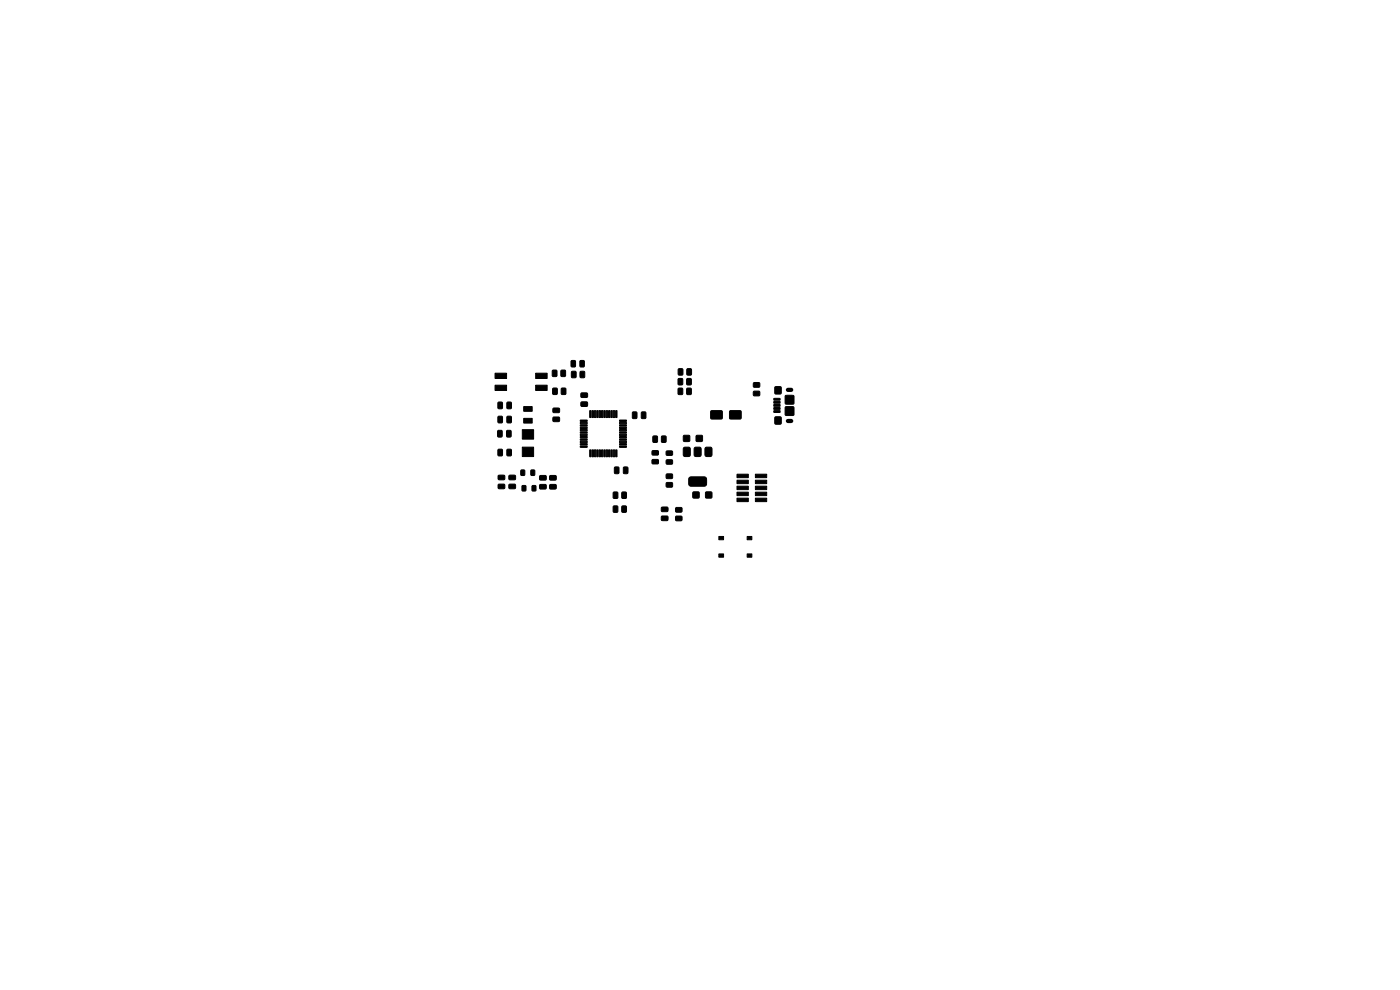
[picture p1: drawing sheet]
<svg xmlns="http://www.w3.org/2000/svg" width="297mm" height="210mm" viewBox="0 0 297 210" stroke-linecap="round" stroke-linejoin="round" font-family="sans-serif">
<g fill="#000" stroke="#000" stroke-width=".21">
<path d="M117.2 78.6l.7-.1 .2 .1 .1 1-.2 .3h-.6l-.2-.2zM119 78.6l.7-.1 .3 .1v1l-.2 .3h-.6l-.2-.2zM121.2 76.5h.7l.2 .1v1l-.1 .2-.6 .1-.3-.2zM121.3 78.8l.7-.1 .2 .2v1l-.1 .2h-.6l-.3-.1zM123.1 76.5h.6l.3 .1v1l-.2 .2-.6 .1-.2-.2zM123.1 78.8l.7-.1 .2 .2 .1 1-.2 .2h-.6l-.2-.1zM143.9 78.3l.7-.1 .3 .1v1l-.2 .3h-.6l-.2-.2zM145.8 78.3l.7-.1 .2 .1v1l-.1 .3h-.7l-.2-.2zM105 79.2h2.5v1.1h-2.5zM105 81.7h2.5v1.1h-2.5zM105.6 91.3h.7l.2 .1v1.1l-.1 .2h-.6l-.2-.1zM105.7 85.3h.7l.2 .1v1.1l-.1 .2h-.6l-.3-.1z"/>
<path d="M105.7 95.3h.7l.2 .1v1.1l-.1 .2h-.6l-.3-.1zM105.7 88.3h.7l.2 .1v1.1l-.1 .2h-.6l-.3-.1zM107.5 91.3h.7l.2 .1 .1 1.1-.2 .2h-.6l-.2-.1zM107.6 85.3h.7l.2 .1v1.1l-.1 .2h-.6l-.3-.1zM107.6 95.3h.7l.2 .1v1.1l-.1 .2h-.6l-.3-.1zM107.6 88.3h.7l.2 .1v1.1l-.1 .2h-.6l-.3-.1zM110.8 91.1h2.4v2h-2.4zM110.8 94.8h2.4v2h-2.4zM111.1 88.7h1.8v1h-1.8zM111.1 86.3h1.8v1h-1.8zM113.6 81.7h2.5v1.1h-2.5zM113.6 79.2h2.5v1.1h-2.5z"/>
<path d="M117.3 82.4l.7-.1 .2 .2v1l-.1 .2h-.6l-.3-.2zM117.3 86.6h1.3l.1 .2v.6l-.2 .1h-1.1l-.1-.2zM117.3 88.5h1.3l.1 .2v.6l-.2 .1h-1.1l-.1-.2zM119.1 82.4l.7-.1 .3 .2v1l-.2 .2h-.6l-.2-.2zM123.1 89.1h1.4l.1 .2-1.4 .1zM123.1 89.6h1.4l.1 .2-1.4 .1zM123.1 90.1h1.4l.1 .2-1.4 .1zM123.1 90.6h1.4l.1 .2-1.4 .1zM123.1 91.1h1.4l.1 .2-1.4 .1zM123.1 91.6h1.4l.1 .2-1.4 .1zM123.1 92.1h1.4l.1 .2-1.4 .1zM123.1 92.6h1.4l.1 .2-1.4 .1z"/>
<path d="M123.1 93.1h1.4l.1 .2-1.4 .1zM123.1 93.6h1.4l.1 .2-1.4 .1zM123.1 94.1h1.4l.1 .2-1.4 .1zM123.1 94.6h1.4l.1 .2-1.4 .1zM123.3 83.4l1.2-.1 .2 .3-.1 .6-.2 .1h-1l-.2-.2zM123.3 85.3l1.2-.1 .2 .3-.1 .6-.2 .1h-1l-.2-.2zM125.1 95.4l.3 .1-.1 1.4-.2-.1zM125.1 87.1l.3 .1-.1 1.4-.2-.1zM125.6 95.4l.3 .1-.1 1.4-.2-.1zM125.6 87.1l.3 .1-.1 1.4-.2-.1zM126.1 95.4l.3 .1-.1 1.4-.2-.1zM126.1 87.1l.3 .1-.1 1.4-.2-.1z"/>
<path d="M126.6 95.4l.3 .1-.1 1.4-.2-.1zM126.6 87.1l.3 .1-.1 1.4-.2-.1zM127.1 95.4l.3 .1-.1 1.4-.2-.1zM127.1 87.1l.3 .1-.1 1.4-.2-.1zM127.6 95.4l.3 .1-.1 1.4-.2-.1zM127.6 87.1l.3 .1-.1 1.4-.2-.1zM128.1 95.4l.3 .1-.1 1.4-.2-.1zM128.1 87.1l.3 .1-.1 1.4-.2-.1zM128.6 95.4l.3 .1-.1 1.4-.2-.1zM128.6 87.1l.3 .1-.1 1.4-.2-.1zM129.1 95.4l.3 .1-.1 1.4-.2-.1zM129.1 87.1l.3 .1-.1 1.4-.2-.1z"/>
<path d="M129.6 95.4l.3 .1-.1 1.4-.2-.1zM129.6 87.1l.3 .1-.1 1.4-.2-.1zM130.1 95.4l.3 .1-.1 1.4-.2-.1zM130.1 87.1l.3 .1-.1 1.4-.2-.1zM130.6 95.4l.3 .1-.1 1.4-.2-.1zM130.6 87.1l.3 .1-.1 1.4-.2-.1zM131.4 94.6h1.4l.1 .2-1.4 .1zM131.4 94.1h1.4l.1 .2-1.4 .1zM131.4 93.6h1.4l.1 .2-1.4 .1zM131.4 93.1h1.4l.1 .2-1.4 .1zM131.4 92.6h1.4l.1 .2-1.4 .1zM131.4 92.1h1.4l.1 .2-1.4 .1z"/>
<path d="M131.4 91.6h1.4l.1 .2-1.4 .1zM131.4 91.1h1.4l.1 .2-1.4 .1zM131.4 90.6h1.4l.1 .2-1.4 .1zM131.4 90.1h1.4l.1 .2-1.4 .1zM131.4 89.6h1.4l.1 .2-1.4 .1zM131.4 89.1h1.4l.1 .2-1.4 .1zM134.2 87.4h.7l.2 .1v1.1l-.1 .2h-.6l-.2-.1zM136.1 87.4h.7l.2 .1v1.1l-.1 .2h-.6l-.2-.1zM138.4 97.5h1.1l.2 .2v.6l-.2 .1h-1l-.2-.2zM138.4 95.6h1.1l.2 .2v.6l-.2 .1h-1l-.2-.2zM138.6 92.5h.7l.2 .1v1l-.2 .2-.6 .1-.2-.2zM140.4 92.5h.7l.2 .1v1l-.1 .2-.6 .1-.3-.2z"/>
<path d="M141.4 95.7h1.1l.2 .2v.6l-.2 .1h-1l-.2-.2zM141.4 97.6l1.1-.1 .2 .3v.5l-.2 .2h-1l-.2-.3zM143.9 80.3h.7l.2 .1 .1 1-.2 .3h-.6l-.3-.2zM143.9 82.4l.7-.1 .2 .2 .1 1-.2 .2h-.6l-.3-.1zM145 92.4h1.3v1.2h-1.3zM145.7 80.3h.7l.3 .1v1l-.2 .3h-.6l-.2-.2zM145 95l.3-.2 .9 .1 .2 .1 .1 1.5-.2 .3h-1l-.3-.1zM145.7 82.4l.7-.1 .3 .2v1l-.2 .2h-.6l-.2-.1zM147.7 92.4h1.3v1.2h-1.3zM147.3 95l.3-.2 .9 .1 .2 .1 .1 1.5-.2 .3h-1l-.3-.1zM149.6 95l.3-.2 .9 .1 .2 .1v1.5l-.1 .3h-1l-.3-.1zM150.8 87.2h2.4v1.6h-2.4z"/>
<path d="M154.8 87.2h2.4v1.6h-2.4zM159.9 83h1.1l.2 .2v.6l-.3 .2h-.9l-.2-.3zM159.9 81.2h1.1l.2 .2v.6l-.3 .2-.9-.1-.2-.2zM164.2 87.1h1.2l.1 .3-1.3 .1zM164.2 86.5h1.2l.1 .3h-1.3zM164.2 85.8h1.2l.1 .3-1.3 .1zM164.2 85.2h1.2l.1 .3h-1.3zM164.2 84.5h1.2l.1 .3-1.3 .1zM164.4 88.5h1.3v1.4h-1.3zM164.4 82.1h1.3v1.4h-1.3zM166.6 86.3h1.8v1.8h-1.8zM166.6 83.9h1.8v1.8h-1.8z"/>
<path d="M105.7 102.8l1.2-.1 .2 .2v.6l-.2 .2h-1.1l-.1-.3zM105.7 100.9l1.2-.1 .2 .2v.6l-.2 .2h-1.1l-.1-.3zM108 102.8l1.2-.1 .2 .2v.6l-.3 .2h-1l-.2-.3zM108 100.9l1.2-.1 .2 .2v.6l-.3 .2h-1l-.2-.3zM110.5 99.7h.6l.2 .1v.9l-.1 .2-.7-.2zM110.8 103h.6l.2 .1v.9l-.1 .2-.8-.2zM112.7 99.7h.5l.2 .1 .1 .9-.2 .2-.7-.2zM112.9 103h.6l.2 .1v.9l-.1 .2-.7-.2zM114.5 102.8h1.2l.2 .2v.6l-.3 .2-1-.1-.2-.2zM114.5 100.9h1.2l.2 .2v.6l-.3 .2-1-.1-.2-.2zM116.6 102.8h1.3l.1 .2v.6l-.2 .2-1.1-.1-.1-.2zM116.6 100.9h1.3l.1 .2v.6l-.2 .2-1.1-.1-.1-.2z"/>
<path d="M130.1 104.4h.7l.3 .1v1l-.2 .2-.6 .1-.2-.2zM130.1 107.4l.7-.1 .3 .2v1l-.2 .2h-.6l-.2-.2zM130.4 99.1l.7-.1 .2 .2v1l-.1 .3h-.6l-.3-.2zM132 104.4h.7l.2 .1v1l-.1 .2-.7 .1-.2-.2zM132 107.4l.7-.1 .2 .2v1l-.1 .2h-.7l-.2-.2zM132.3 99.1l.7-.1 .2 .2v1l-.1 .3h-.6l-.3-.2zM140.3 109.5h1.3l.1 .2v.6l-.2 .2-1.1-.1-.1-.2zM140.3 107.6h1.3l.1 .2v.6l-.2 .1h-1.1l-.1-.2zM141.4 102.4h1.1l.2 .2v.6l-.2 .2-1-.1-.2-.2zM141.4 100.6l1.1-.1 .2 .3v.6l-.2 .1h-1l-.2-.2zM143.4 107.7h1.1l.2 .2v.6l-.2 .2-1-.1-.2-.2zM143.4 109.5h1.1l.2 .2v.6l-.2 .2h-1l-.2-.3z"/>
<path d="M147 104.4h1.3v1.2h-1.3zM146.2 101.3l.4-.2 3 .1 .3 .3-.1 1.4-.4 .2h-3l-.3-.4v-1.2zM149.7 104.4h1.3v1.2h-1.3zM152.5 113.8h1v.7h-1zM152.5 117.5h1v.7h-1zM158.5 113.8h1v.7h-1zM158.5 117.5h1v.7h-1zM156.3 105.7h2.4v.7h-2.4zM156.3 104.4h2.4v.7h-2.4zM156.3 103.1h2.4v.8h-2.4zM156.3 101.9h2.4v.7h-2.4zM156.3 100.6h2.4v.7h-2.4z"/>
<path d="M160.3 105.7h2.3v.7h-2.3zM160.3 104.4h2.3v.7h-2.3zM160.3 103.1h2.3v.8h-2.3zM160.3 101.9h2.3v.7h-2.3zM160.3 100.6h2.3v.7h-2.3z"/>
</g>
<path d="M167.2 89.3h.7M167.2 82.7h.7" fill="none" stroke="#000" stroke-width=".9"/>
</svg>
